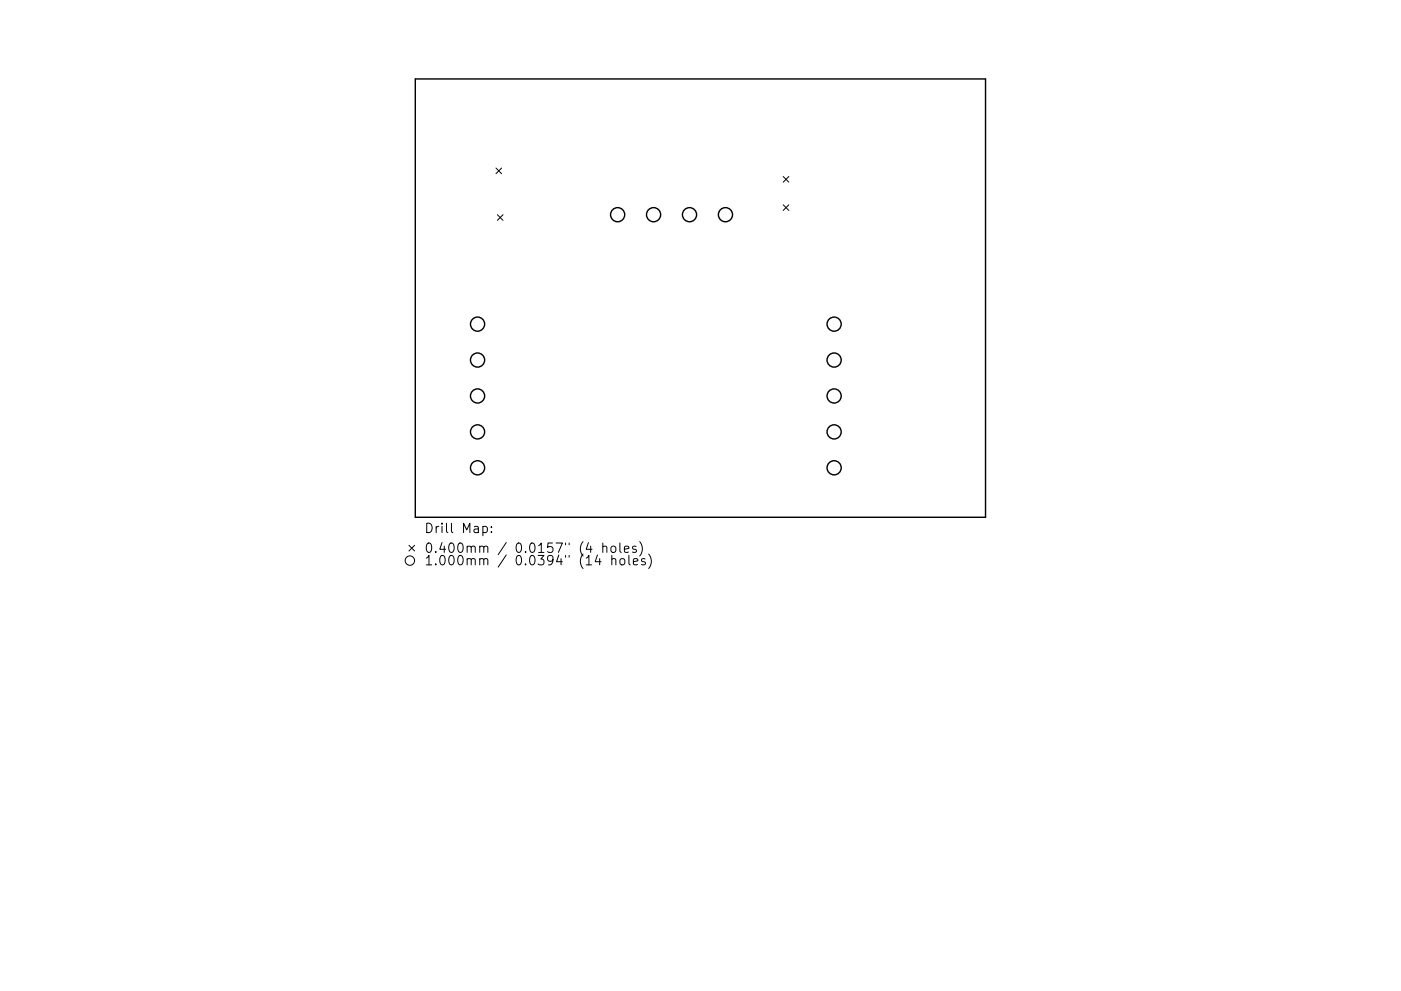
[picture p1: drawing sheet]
<svg xmlns="http://www.w3.org/2000/svg" width="297mm" height="210mm" viewBox="0 0 297 210" stroke-linecap="round" stroke-linejoin="round" font-family="sans-serif">
<defs><g id="words">
<g font-size="2.8">
<text x="89.9" y="113.1">Drill Map:</text>
<text x="89.9" y="117.3">0.400mm / 0.0157&quot; (4 holes)</text>
<text x="89.9" y="119.9">1.000mm / 0.0394&quot; (14 holes)</text>
</g>
</g></defs>
<g fill="none" stroke="#000" stroke-width=".3">
<path d="M88.1 16.8h120.9v93h-120.9z"/>
<circle cx="131" cy="45.6" r="1.5"/>
<circle cx="138.6" cy="45.6" r="1.5"/>
<circle cx="146.2" cy="45.6" r="1.5"/>
<circle cx="153.8" cy="45.6" r="1.5"/>
<circle cx="101.3" cy="68.8" r="1.5"/>
<circle cx="101.3" cy="76.4" r="1.5"/>
<circle cx="176.9" cy="76.4" r="1.5"/>
<circle cx="176.9" cy="68.8" r="1.5"/>
<circle cx="101.3" cy="91.6" r="1.5"/>
<circle cx="101.3" cy="99.3" r="1.5"/>
<circle cx="101.3" cy="84" r="1.5"/>
<circle cx="176.9" cy="84" r="1.5"/>
<circle cx="176.9" cy="99.3" r="1.5"/>
<circle cx="176.9" cy="91.6" r="1.5"/>
</g>
<g fill="none" stroke="#000" stroke-width=".21">
<path d="M105.2 35.7l1.2 1.2M106.4 35.7l-1.2 1.2M166.1 37.5l1.2 1.2M167.3 37.5l-1.2 1.2M105.5 45.6l1.2 1.2M106.7 45.6l-1.2 1.2M166.1 43.5l1.2 1.2M167.3 43.5l-1.2 1.2M86.7 115.7l1.2 1.2M87.9 115.7l-1.2 1.2M102.4 111.8l.6-.1 .3 .4v.5l-.2 .3h-.7M104.2 112.8v.2"/>
<path d="M104.2 111.8v.2M126.7 117.8l-.5 1.4h1.2M127.8 116.1a.5 .5 0 0 1 .9 .1v1M127.8 115.2v2M129.6 116.1a.54 .54 0 0 1 .6-.2 .54 .54 0 0 1 .4 .4v.5l-.2 .3a.54 .54 0 0 1-.9-.3zM129.7 118.7a.5 .5 0 0 1 .9 .1v1M129.7 117.8v2M131.4 115.2v1.7l.3 .3M131.5 118.7l.3-.2 .6 .2 .1 .8-.2 .3h-.5l-.3-.1zM132.4 116.5l.9-.2-.1-.3-.5-.1-.3 .3 .1 .9h.7M133.3 117.8v1.8l.3 .2M134.3 119.2l.9-.2-.1-.4-.5-.1-.3 .3 .1 1h.7"/>
<path d="M134.9 116l-.5-.1-.3 .3 .1 .2 .7 .2v.5h-.8M135.6 114.9a2.29 2.29 0 0 1 0 3.1M136.8 118.6l-.5-.1-.3 .3 .1 .3 .7 .2v.5h-.8M137.5 117.6a2.29 2.29 0 0 1 0 3"/>
<circle cx="86.9" cy="118.9" r="1"/>
</g>
<use href="#words"/>
</svg>
